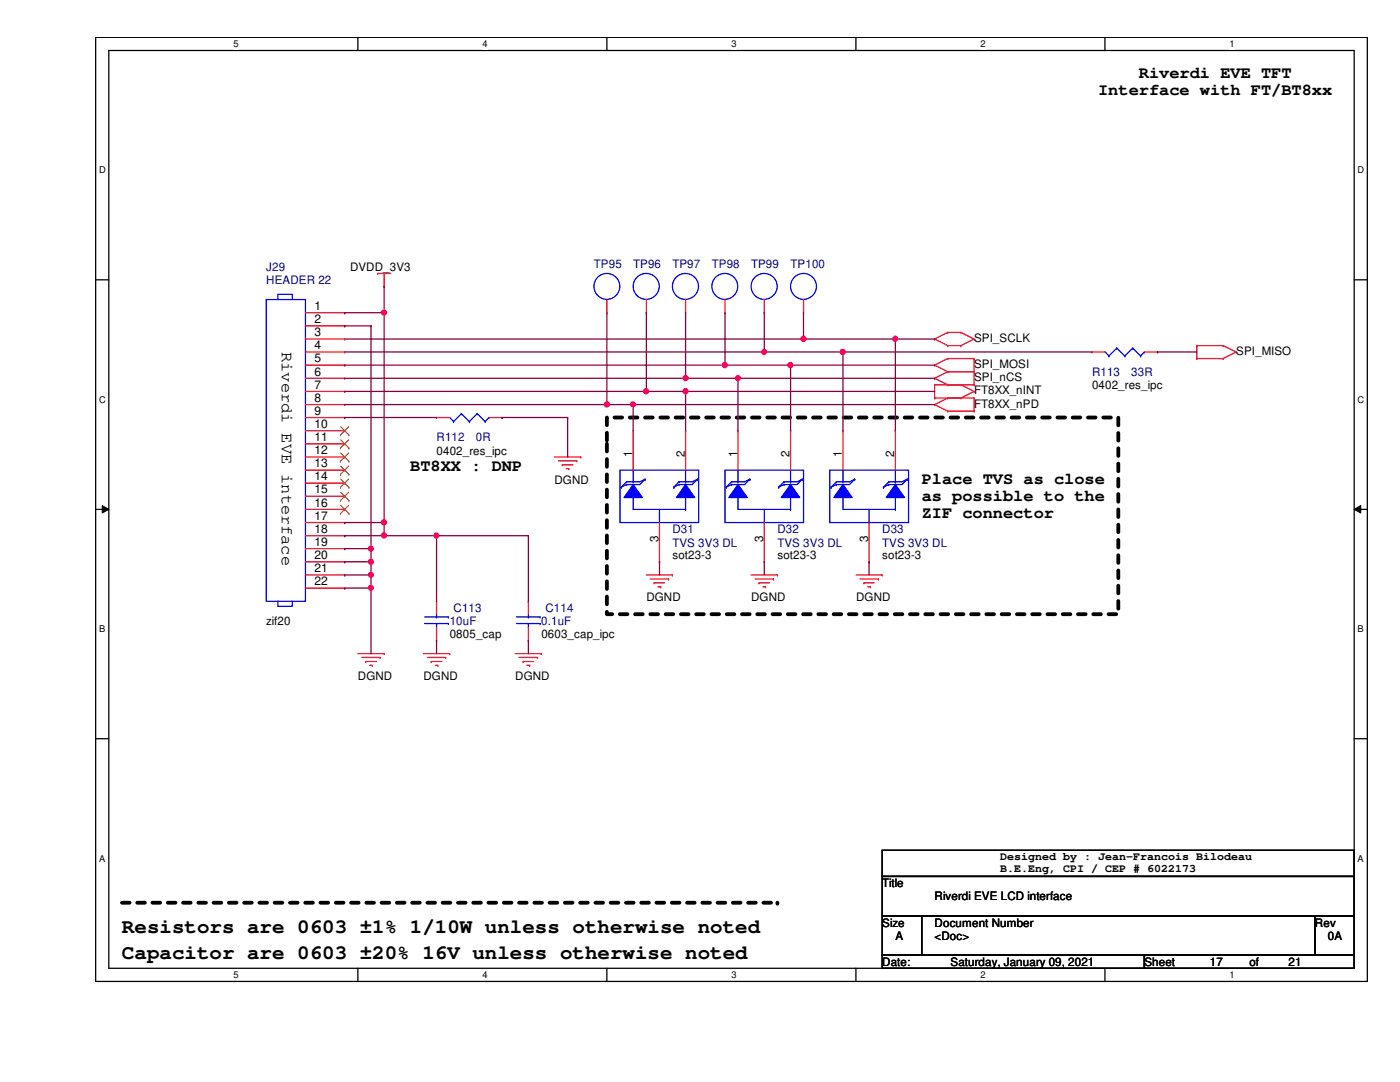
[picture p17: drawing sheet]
<svg xmlns="http://www.w3.org/2000/svg" width="279mm" height="216mm" viewBox="0 0 279 216" stroke-linecap="round" stroke-linejoin="round" font-family="sans-serif">
<defs><g id="words">
<g font-size="4.1">
<text x="24.3" y="191.4">Capacitor are 0603 ±20% 16V unless otherwise noted</text>
<text x="24.3" y="186.2">Resistors are 0603 ±1% 1/10W unless otherwise noted</text>
</g>
<g font-size="3.4">
<text x="227.3" y="15.5">Riverdi EVE TFT</text>
<text x="219.2" y="18.9">Interface with FT/BT8xx</text>
<text x="56.3" y="70.2" transform="rotate(90 56.3 70.2)">Riverdi EVE interface</text>
<text x="81.9" y="94">BT8XX : DNP</text>
<text x="183.9" y="96.6">Place TVS as close</text>
<text x="183.9" y="100">as possible to the</text>
<text x="183.9" y="103.4">ZIF connector</text>
</g>
<g font-size="2.4">
<text x="62.8" y="61.8">1</text>
<text x="62.8" y="64.5">2</text>
<text x="62.8" y="67.1">3</text>
<text x="62.8" y="69.7">4</text>
<text x="62.8" y="72.3">5</text>
<text x="62.8" y="74.9">6</text>
<text x="62.8" y="77.6">7</text>
<text x="62.8" y="80.2">8</text>
<text x="62.8" y="82.8">9</text>
<text x="62.8" y="85.4">10</text>
<text x="62.8" y="88">11</text>
<text x="62.8" y="90.6">12</text>
<text x="62.8" y="93.3">13</text>
<text x="62.8" y="95.8">14</text>
<text x="62.8" y="98.5">15</text>
<text x="62.8" y="101.1">16</text>
<text x="62.8" y="103.7">17</text>
<text x="62.8" y="106.3">18</text>
<text x="62.8" y="108.9">19</text>
<text x="62.8" y="111.5">20</text>
<text x="62.8" y="114.2">21</text>
<text x="62.8" y="116.8">22</text>
</g>
<g font-size="2.3" fill="#000080">
<text x="118.5" y="53.6">TP95</text>
<text x="126.4" y="53.6">TP96</text>
<text x="134.2" y="53.6">TP97</text>
<text x="142.1" y="53.6">TP98</text>
<text x="149.9" y="53.6">TP99</text>
<text x="157.8" y="53.6">TP100</text>
<text x="53.1" y="54.1">J29</text>
<text x="53.1" y="56.7">HEADER 22</text>
<text x="217.9" y="75">R113</text>
<text x="225.8" y="75">33R</text>
<text x="87.1" y="88.1">R112</text>
<text x="95" y="88.1">0R</text>
<text x="134.2" y="106.4">D31</text>
<text x="155.2" y="106.4">D32</text>
<text x="176.1" y="106.4">D33</text>
<text x="134.2" y="109.1">TVS 3V3 DL</text>
<text x="155.2" y="109.1">TVS 3V3 DL</text>
<text x="176.1" y="109.1">TVS 3V3 DL</text>
<text x="89.7" y="124.7">10uF</text>
<text x="90.5" y="122.1">C113</text>
<text x="108" y="124.7">0.1uF</text>
<text x="108.8" y="122.1">C114</text>
</g>
<g font-size="2.3">
<text x="69.8" y="54.1">DVDD_3V3</text>
<text x="194.4" y="68.2">SPI_SCLK</text>
<text x="246.7" y="70.8">SPI_MISO</text>
<text x="194.4" y="73.4">SPI_MOSI</text>
<text x="194.4" y="76.1">SPI_nCS</text>
<text x="217.9" y="77.6">0402_res_ipc</text>
<text x="194.4" y="78.7">FT8XX_nINT</text>
<text x="194.4" y="81.3">FT8XX_nPD</text>
<text x="87.1" y="90.7">0402_res_ipc</text>
<text x="126.2" y="91.2" transform="rotate(-90 126.2 91.2)">1</text>
<text x="136.7" y="91.2" transform="rotate(-90 136.7 91.2)">2</text>
<text x="147.1" y="91.2" transform="rotate(-90 147.1 91.2)">1</text>
<text x="157.6" y="91.2" transform="rotate(-90 157.6 91.2)">2</text>
<text x="168" y="91.2" transform="rotate(-90 168 91.2)">1</text>
<text x="178.5" y="91.2" transform="rotate(-90 178.5 91.2)">2</text>
<text x="110.7" y="96.5">DGND</text>
<text x="131.4" y="108.2" transform="rotate(-90 131.4 108.2)">3</text>
<text x="134.2" y="111.6">sot23-3</text>
<text x="152.3" y="108.2" transform="rotate(-90 152.3 108.2)">3</text>
<text x="155.2" y="111.6">sot23-3</text>
<text x="173.3" y="108.2" transform="rotate(-90 173.3 108.2)">3</text>
<text x="176.1" y="111.6">sot23-3</text>
<text x="53.1" y="124.7">zif20</text>
<text x="129" y="120">DGND</text>
<text x="149.9" y="120">DGND</text>
<text x="170.9" y="120">DGND</text>
<text x="89.7" y="127.3">0805_cap</text>
<text x="108" y="127.3">0603_cap_ipc</text>
<text x="71.4" y="135.7">DGND</text>
<text x="84.5" y="135.7">DGND</text>
<text x="102.8" y="135.7">DGND</text>
<text x="199.6" y="171.6">Designed by : Jean-Francois Bilodeau</text>
<text x="199.6" y="173.9">B.E.Eng, CPI / CEP # 6022173</text>
<text x="176.1" y="177">Title</text>
<text x="186.5" y="179.7">Riverdi EVE LCD interface</text>
<text x="176.1" y="184.9">Size</text>
<text x="186.5" y="184.9">Document Number</text>
<text x="262.4" y="184.9">Rev</text>
<text x="178.7" y="187.5">A</text>
<text x="186.5" y="187.5">&lt;Doc&gt;</text>
<text x="265" y="187.5">0A</text>
<text x="176.1" y="192.7">Date:</text>
<text x="189.7" y="192.7">Saturday, January 09, 2021</text>
<text x="228.4" y="192.7">Sheet</text>
<text x="241.5" y="192.7">17</text>
<text x="249.3" y="192.7">of</text>
<text x="257.2" y="192.7">21</text>
</g>
<g font-size="1.9">
<text x="46.6" y="9.4">5</text>
<text x="96.3" y="9.4">4</text>
<text x="146" y="9.4">3</text>
<text x="195.7" y="9.4">2</text>
<text x="245.4" y="9.4">1</text>
<text x="19.8" y="34.6">D</text>
<text x="270.9" y="34.6">D</text>
<text x="19.8" y="80.3">C</text>
<text x="270.9" y="80.3">C</text>
<text x="19.8" y="126.2">B</text>
<text x="270.9" y="126.2">B</text>
<text x="19.8" y="171.9">A</text>
<text x="270.9" y="171.9">A</text>
<text x="46.6" y="195.2">5</text>
<text x="96.3" y="195.2">4</text>
<text x="146" y="195.2">3</text>
<text x="195.7" y="195.2">2</text>
<text x="245.4" y="195.2">1</text>
</g>
</g></defs>
<path d="M19.1 7.5h253.8v188.3h-253.8zM21.7 10.1h248.6v183.1h-248.6z" fill="none" stroke="#000" stroke-width=".25"/>
<g fill="#fff">
<path d="M46.6 7.7h1v2.1h-1z"/>
<path d="M46.6 193.5h1v2.1h-1z"/>
</g>
<path d="M71.4 7.5v2.6M71.4 193.2v2.6" fill="none" stroke="#000" stroke-width=".25"/>
<g fill="#fff">
<path d="M96.3 7.7h1v2.1h-1z"/>
<path d="M96.3 193.5h1v2.1h-1z"/>
</g>
<path d="M121.1 7.5v2.6M121.1 193.2v2.6" fill="none" stroke="#000" stroke-width=".25"/>
<g fill="#fff">
<path d="M146 7.7h1v2.1h-1z"/>
<path d="M146 193.5h1v2.1h-1z"/>
</g>
<path d="M170.8 7.5v2.6M170.8 193.2v2.6" fill="none" stroke="#000" stroke-width=".25"/>
<g fill="#fff">
<path d="M195.7 7.7h1v2.1h-1z"/>
<path d="M195.7 193.5h1v2.1h-1z"/>
</g>
<path d="M220.5 7.5v2.6M220.5 193.2v2.6" fill="none" stroke="#000" stroke-width=".25"/>
<g fill="#fff">
<path d="M245.4 7.7h1v2.1h-1z"/>
<path d="M245.4 193.5h1v2.1h-1z"/>
<path d="M19.8 32.9h1.3v2.1h-1.3z"/>
<path d="M270.9 32.9h1.3v2.1h-1.3z"/>
<path d="M19.8 78.7h1.3v2.1h-1.3z"/>
<path d="M270.9 78.7h1.3v2.1h-1.3z"/>
</g>
<path d="M19.1 55.8h2.6M270.3 55.8h2.6" fill="none" stroke="#000" stroke-width=".25"/>
<g fill="#fff">
<path d="M19.8 124.5h1.2v2.1h-1.2z"/>
<path d="M270.9 124.5h1.3v2.1h-1.3z"/>
</g>
<path d="M19.1 101.6h2.6M270.3 101.6h2.6" fill="none" stroke="#000" stroke-width=".25"/>
<path d="M20.4 100.9l1.3 .7-1.3 .8zM270.3 101.6l1.3-.7v1.5z" fill="#000"/>
<path d="M20.4 100.9l1.3 .7-1.3 .8zM270.3 101.6l1.3-.7v1.5z" fill="none" stroke="#000" stroke-width=".2"/>
<g fill="#fff">
<path d="M19.8 170.3h1.2v2h-1.2z"/>
<path d="M270.9 170.3h1.3v2h-1.3z"/>
</g>
<path d="M19.1 147.4h2.6M270.3 147.4h2.6M176.1 169.7h94.2v5.2h-94.2zM176.1 174.9h94.2v7.9h-94.2zM176.1 182.8h7.8v7.8h-7.8zM176.1 190.6h52.3v2.6h-52.3zM183.9 182.8h78.5v7.8h-78.5zM228.4 190.6h41.9v2.6h-41.9zM262.4 182.8h7.9v7.8h-7.9z" fill="none" stroke="#000" stroke-width=".25"/>
<path d="M121.1 83.3h102.1v39.3h-102.1zM24.3 180.1h130.9" fill="none" stroke="#000" stroke-width=".76" stroke-dasharray="1.5 1.5"/>
<circle cx="155.2" cy="180.1" r=".38" fill="#000" stroke-dasharray="1.5 1.5"/>
<g fill="none" stroke="#f00" stroke-width=".25">
<path d="M75.4 54.6h.1M75.4 54.6h2.6M76.7 57.1h.1M76.7 54.6v2.5M136.8 59.8v2.6M136.8 62.4h.1M186.5 72.9h.1M186.5 67.6h.1M186.5 75.5h.1M186.5 79.4h.1M186.5 76.8h.1M186.5 72.9l2.6 1.3"/>
<path d="M186.5 67.6l2.6 1.4M186.5 76.8h7.9M186.5 75.5l2.6 1.3M186.5 79.4h7.9M186.5 76.8v2.6M189.1 74.2h.1M189.1 71.5h.1M189.1 69h.1M189.1 66.3h.1M189.1 76.8h.1M189.1 79.4h.1M189.1 74.2h5.3"/>
<path d="M189.1 71.5l-2.6 1.4M189.1 71.5h5.3M189.1 69h2.7M189.1 66.3l-2.6 1.3M189.1 66.3h2.7M189.1 74.2l-2.6 1.3M189.1 79.4l-2.6 1.3M191.8 69h.1M191.8 66.3h.1M191.8 76.8h.1M191.8 79.4h.1M191.8 66.3l2.6 1.3"/>
<path d="M191.8 76.8l2.6 1.3M194.4 71.5h.1M194.4 74.2h.1M194.4 67.6h.1M194.4 76.8h.1M194.4 78.1h.1M194.4 79.4h.1M194.4 71.5v5.3M194.4 79.4v2.6M194.4 67.6l-2.6 1.4M194.4 78.1l-2.6 1.3M238.8 71.5h.1"/>
<path d="M238.8 69h.1M238.8 71.5h5.3M238.8 69h5.3M238.8 69v2.5M244.1 69h.1M244.1 71.5h.1M244.1 69l2.6 1.2M246.7 70.2h.1M246.7 70.2l-2.6 1.3M110.7 91.2h5.2M111.5 91.9h3.6M112.2 92.8h.1"/>
<path d="M112.2 92.8h2.1M113 93.5h.5M113.5 93.5h.1M115.1 91.9h.1M115.9 91.2h.1M186.5 80.7h.1M186.5 80.7l2.6 1.3M189.1 82h.1M189.1 82h5.3M194.4 82h.1M129 114.7h5.2M129.8 115.5h3.6"/>
<path d="M130.6 116.3h.1M130.6 116.3h2M131.3 117.1h.6M131.9 117.1h.1M133.4 115.5h.1M134.2 114.7h.1M149.9 114.7h5.3M150.7 115.5h3.6M151.5 116.3h.1M151.5 116.3h2.1M152.3 117.1h.5M152.8 117.1h.1"/>
<path d="M154.3 115.5h.1M155.2 114.7h.1M170.9 114.7h5.2M171.6 115.5h3.7M172.4 116.3h.1M172.4 116.3h2.1M173.2 117.1h.5M173.7 117.1h.1M175.3 115.5h.1M176.1 114.7h.1M71.4 130.4h5.3M72.2 131.2h3.7"/>
<path d="M73 132h.1M73 132h2.1M73.8 132.8h.5M74.3 132.8h.1M75.9 131.2h.1M76.7 130.4h.1M84.5 130.4h5.2M85.3 131.2h3.6M86.1 132h.1M86.1 132h2.1M86.9 132.8h.5M87.4 132.8h.1"/>
<path d="M88.9 131.2h.1M89.7 130.4h.1M102.8 130.4h5.2M103.6 131.2h3.7M104.4 132h.1M104.4 132h2.1M105.2 132.8h.5M105.7 132.8h.1M107.3 131.2h.1M108 130.4h.1"/>
</g>
<g fill="none" stroke="#00f" stroke-width=".25">
<path d="M144.7 93.8h15.7v10.5h-15.7zM144.9 97.2h.1M146 96.1h.1M146 96.7h.1M146 96.1l-1.1 1.1M146 96.7l-1.1 .5M147.3 99h.1M147.3 93.8h.1M147.3 93.8v2.6M147.3 99v2.6h10.5M149.6 95.6h.1M149.6 95.6l-1 .5h-2.6"/>
<path d="M149.6 95.6l-1 1.1h-2.6M155.4 97.2h.1M156.5 96.1h.1M156.5 96.7h.1M156.5 96.1l-1.1 1.1M156.5 96.7l-1.1 .5M157.8 99h.1M157.8 93.8h.1M157.8 93.8v2.6M157.8 99v2.6M160.1 95.6h.1M160.1 95.6l-1 .5h-2.6"/>
<path d="M160.1 95.6l-1 1.1h-2.6M152.5 104.3h.1M152.5 101.6v2.7M157.8 101.6h.1"/>
<circle cx="136.8" cy="57.1" r="2.6"/>
</g>
<path d="M147.3 96.7l1.8 2.6h-3.6z" fill-rule="evenodd" fill="#00f"/>
<path d="M147.3 96.7l1.8 2.6h-3.6z" fill="none" stroke="#00f" stroke-width=".25"/>
<path d="M157.8 96.7l1.8 2.6h-3.7z" fill-rule="evenodd" fill="#00f"/>
<g fill="none" stroke="#00f" stroke-width=".25">
<path d="M157.8 96.7l1.8 2.6h-3.7zM165.6 93.8h15.7v10.5h-15.7zM165.9 97.2h.1M166.9 96.1h.1M166.9 96.7h.1M166.9 96.1l-1 1.1M166.9 96.7l-1 .5M168.2 99h.1M168.2 93.8h.1M168.2 93.8v2.6M168.2 99v2.6h10.5M170.6 95.6h.1"/>
<path d="M170.6 95.6l-1.1 .5h-2.6M170.6 95.6l-1.1 1.1h-2.6M176.3 97.2h.1M177.4 96.1h.1M177.4 96.7h.1M177.4 96.1l-1.1 1.1M177.4 96.7l-1.1 .5M178.7 99h.1M178.7 93.8h.1M178.7 93.8v2.6M178.7 99v2.6M181.1 95.6h.1"/>
<path d="M181.1 95.6l-1.1 .5h-2.6M181.1 95.6l-1.1 1.1h-2.6M173.4 104.3h.1M173.4 101.6v2.7M178.7 101.6h.1M103.1 124.4h4.7M103.1 123.1h4.7M105.5 123.1h.1M105.5 124.4h.1M105.5 122.6v.5M105.5 124.4v.8M107.8 124.4h.1"/>
<path d="M107.8 123.1h.1"/>
<circle cx="160.4" cy="57.1" r="2.58"/>
</g>
<path d="M160.4 59.8v2.6M160.4 62.4h.1M147.3 85.9h.1M147.3 85.9v7.9M157.8 85.9h.1M157.8 85.9v7.9M105.5 120h.1M105.5 120v2.6M152.5 112.1h.1M152.5 104.3v7.8M105.5 127.8h.1M105.5 125.2v2.6" fill="none" stroke="#f00" stroke-width=".25"/>
<path d="M168.2 96.7l1.9 2.6h-3.7z" fill-rule="evenodd" fill="#00f"/>
<path d="M168.2 96.7l1.9 2.6h-3.7z" fill="none" stroke="#00f" stroke-width=".25"/>
<path d="M178.7 96.7l1.8 2.6h-3.6z" fill-rule="evenodd" fill="#00f"/>
<g fill="none" stroke="#00f" stroke-width=".25">
<path d="M123.7 93.8h15.7v10.5h-15.7zM124 97.2h.1M125.1 96.1h.1M125.1 96.7h.1M125.1 96.1l-1.1 1.1M125.1 96.7l-1.1 .5M126.4 99h.1M126.4 93.8h.1M126.4 93.8v2.6M126.4 99v2.6h10.4M128.7 95.6h.1M128.7 95.6l-1 .5h-2.6"/>
<path d="M128.7 95.6l-1 1.1h-2.6M134.5 97.2h.1M135.5 96.1h.1M135.5 96.7h.1M135.5 96.1l-1 1.1M135.5 96.7l-1 .5M136.8 99h.1M136.8 93.8h.1M136.8 93.8v2.6M136.8 99v2.6M139.2 95.6h.1M139.2 95.6l-1.1 .5h-2.6"/>
<path d="M139.2 95.6l-1.1 1.1h-2.6M178.7 96.7l1.8 2.6h-3.6zM131.6 104.3h.1M131.6 101.6v2.7M136.8 101.6h.1"/>
<circle cx="129" cy="57.1" r="2.6"/>
</g>
<path d="M129 59.8v2.6M129 62.4h.1M168.2 85.9h.1M168.2 85.9v7.9M178.7 85.9h.1M178.7 85.9v7.9M173.4 112.1h.1M173.4 104.3v7.8" fill="none" stroke="#f00" stroke-width=".25"/>
<path d="M126.4 96.7l1.8 2.6h-3.7z" fill-rule="evenodd" fill="#00f"/>
<path d="M126.4 96.7l1.8 2.6h-3.7z" fill="none" stroke="#00f" stroke-width=".25"/>
<path d="M136.8 96.7l1.8 2.6h-3.6z" fill-rule="evenodd" fill="#00f"/>
<g fill="none" stroke="#00f" stroke-width=".25">
<path d="M53.1 59.8h7.9v60.2h-7.9zM55.5 59.8v-1.1h2.8v1.1M220.6 70.2l.7 .8M221.3 71h.1M222.9 69.5h.1M222.9 69.5l-1.6 1.5M222.9 69.5l1.6 1.5M224.5 71h.1M226.1 69.5h.1M226.1 69.5l-1.6 1.5M226.1 69.5l1.5 1.5M227.6 71h.1"/>
<path d="M228.4 70.2h.1M228.4 70.2l-.8 .8M89.7 83.3l.8 .8M90.5 84.1h.1M92.1 82.5h.1M92.1 82.5l-1.6 1.6M92.1 82.5l1.6 1.6M93.7 84.1h.1M95.3 82.5h.1M95.3 82.5l-1.6 1.6M95.3 82.5l1.5 1.6M96.8 84.1h.1"/>
<path d="M97.6 83.3h.1M97.6 83.3l-.8 .8M136.8 96.7l1.8 2.6h-3.6zM55.5 120v1h2.8v-1M84.8 124.4h4.7M84.8 123.1h4.7M87.1 123.1h.1M87.1 124.4h.1M87.1 122.6v.5M87.1 124.4v.8M89.5 124.4h.1M89.5 123.1h.1"/>
<circle cx="121.1" cy="57.1" r="2.58"/>
<circle cx="144.7" cy="57.1" r="2.58"/>
<circle cx="152.5" cy="57.1" r="2.6"/>
</g>
<g fill="none" stroke="#f00" stroke-width=".25">
<path d="M121.1 59.8v2.6M144.7 59.8v2.6M152.5 59.8v2.6M61 70.2h7.8M61 62.4h7.8M61 65h7.8M61 67.6h7.8M61 72.9h7.8M61 75.5h7.8M61 78.1h7.8M68.8 62.4h.1M68.8 65h.1"/>
<path d="M68.8 67.6h.1M68.8 70.2h.1M68.8 72.9h.1M68.8 75.5h.1M68.8 78.1h.1M121.1 62.4h.1M144.7 62.4h.1M152.5 62.4h.1M217.9 70.2h.1M217.9 70.2h2.7M228.4 70.2h2.6M231 70.2h.1"/>
<path d="M61 80.7h7.8M61 83.3h7.8M61 85.9h7.8M61 88.6h7.8M61 91.2h7.8M61 93.8h7.8M61 96.4h7.8M61 99h7.8M68.8 80.7h.1M68.8 83.3h.1M68.8 85.9h.1M68.8 88.6h.1"/>
<path d="M68.8 91.2h.1M68.8 93.8h.1M68.8 96.4h.1M68.8 99h.1M87.1 83.3h.1M87.1 83.3h2.6M97.6 83.3h2.6M100.2 83.3h.1M126.4 85.9h.1M126.4 85.9v7.9M136.8 85.9h.1M136.8 85.9v7.9"/>
<path d="M61 101.6h7.8M61 104.3h7.8M61 106.9h7.8M61 109.5h7.8M61 112.1h7.8M61 114.7h7.8M61 117.3h7.8M68.8 101.6h.1M68.8 104.3h.1M68.8 106.9h.1M68.8 109.5h.1M68.8 112.1h.1"/>
<path d="M68.8 114.7h.1M68.8 117.3h.1M87.1 120h.1M87.1 120v2.6M131.6 112.1h.1M131.6 104.3v7.8M87.1 127.8h.1M87.1 125.2v2.6"/>
</g>
<g fill="none" stroke="#804000" stroke-width=".2">
<path d="M67.9 86.8h.1M67.9 89.4h.1M67.9 92h.1M67.9 94.7h.1M67.9 97.2h.1M67.9 99.9h.1M68 85.1l1.6 1.7M68 87.8l1.6 1.6M68 90.4l1.6 1.6M68 93l1.6 1.7M68 95.6l1.6 1.6M68 98.2l1.6 1.7"/>
<path d="M69.6 85.1l-1.7 1.7M69.6 87.8l-1.7 1.6M69.6 90.4l-1.7 1.6M69.6 93l-1.7 1.7M69.6 95.6l-1.7 1.6M69.6 98.2l-1.7 1.7M69.6 86.8h.1M69.6 89.4h.1M69.6 92h.1M69.6 94.7h.1M69.6 97.2h.1M69.6 99.9h.1"/>
<path d="M67.9 102.5h.1M68 100.8l1.6 1.7M69.6 100.8l-1.7 1.7M69.6 102.5h.1"/>
</g>
<path d="M76.7 57.1h.1M76.7 57.1v47.2M68.8 62.4h.1M68.8 62.4h7.9M76.7 62.4h.1" fill="none" stroke="#800040" stroke-width=".25"/>
<circle cx="76.6" cy="104.2" r=".51" fill="#f0f"/>
<circle cx="76.6" cy="104.2" r=".51" fill="none" stroke="#f0f" stroke-width=".25"/>
<circle cx="76.6" cy="62.4" r=".5" fill="#f0f"/>
<circle cx="76.6" cy="62.4" r=".5" fill="none" stroke="#f0f" stroke-width=".25"/>
<path d="M68.8 65h.1M68.8 65h5.2M74 65h.1M74 65v44.5" fill="none" stroke="#800040" stroke-width=".25"/>
<circle cx="74" cy="109.5" r=".5" fill="#f0f"/>
<circle cx="74" cy="109.5" r=".5" fill="none" stroke="#f0f" stroke-width=".25"/>
<path d="M68.8 67.6h91.6M160.4 67.6h.1" fill="none" stroke="#800040" stroke-width=".25"/>
<circle cx="160.4" cy="67.6" r=".51" fill="#f0f"/>
<circle cx="160.4" cy="67.6" r=".51" fill="none" stroke="#f0f" stroke-width=".25"/>
<path d="M68.8 70.2h83.7M152.5 70.2h.1" fill="none" stroke="#800040" stroke-width=".25"/>
<circle cx="152.5" cy="70.2" r=".5" fill="#f0f"/>
<circle cx="152.5" cy="70.2" r=".5" fill="none" stroke="#f0f" stroke-width=".25"/>
<path d="M68.8 72.9h75.9M68.8 75.5h68M136.8 75.5h.1M144.7 72.9h.1" fill="none" stroke="#800040" stroke-width=".25"/>
<circle cx="136.8" cy="75.5" r=".5" fill="#f0f"/>
<circle cx="136.8" cy="75.5" r=".5" fill="none" stroke="#f0f" stroke-width=".25"/>
<path d="M68.8 78.1h60.2M129 78.1h.1" fill="none" stroke="#800040" stroke-width=".25"/>
<circle cx="128.9" cy="78.1" r=".51" fill="#f0f"/>
<circle cx="128.9" cy="78.1" r=".51" fill="none" stroke="#f0f" stroke-width=".25"/>
<path d="M68.8 80.7h52.3M121.1 80.7h.1" fill="none" stroke="#800040" stroke-width=".25"/>
<circle cx="121.1" cy="80.7" r=".51" fill="#f0f"/>
<circle cx="121.1" cy="80.7" r=".51" fill="none" stroke="#f0f" stroke-width=".25"/>
<path d="M68.8 104.3h.1M68.8 106.9h.1M68.8 104.3h7.9M68.8 106.9h18.3M76.7 104.3h.1M76.7 106.9h.1M76.7 104.3v2.6" fill="none" stroke="#800040" stroke-width=".25"/>
<circle cx="87.1" cy="106.8" r=".5" fill="#f0f"/>
<circle cx="87.1" cy="106.8" r=".5" fill="none" stroke="#f0f" stroke-width=".25"/>
<circle cx="76.6" cy="106.8" r=".51" fill="#f0f"/>
<circle cx="76.6" cy="106.8" r=".51" fill="none" stroke="#f0f" stroke-width=".25"/>
<g fill="none" stroke="#800040" stroke-width=".25">
<path d="M68.8 109.5h.1M68.8 112.1h.1M68.8 114.7h.1M68.8 117.3h.1M68.8 109.5h5.2M68.8 114.7h5.2M68.8 117.3h5.2M74 109.5h.1M74 114.7h.1M74 117.3h.1M74 109.5v2.6h-5.2M74 114.7v15.7"/>
<path d="M87.1 106.9h.1M87.1 106.9v13.1M87.1 106.9h18.4M105.5 106.9h.1M105.5 106.9v13.1"/>
</g>
<circle cx="74" cy="117.3" r=".5" fill="#f0f"/>
<circle cx="74" cy="117.3" r=".5" fill="none" stroke="#f0f" stroke-width=".25"/>
<path d="M231 70.2h.1M231 70.2h7.8M126.4 80.7h.1M126.4 80.7v5.2M126.4 80.7h60.1M131.6 112.1h.1M131.6 112.1v2.6M87.1 127.8h.1M87.1 127.8v2.6M105.5 127.8h.1M105.5 127.8v2.6" fill="none" stroke="#800040" stroke-width=".25"/>
<circle cx="126.3" cy="80.7" r=".5" fill="#f0f"/>
<circle cx="126.3" cy="80.7" r=".5" fill="none" stroke="#f0f" stroke-width=".25"/>
<path d="M136.8 78.1h.1M136.8 78.1v7.8M136.8 78.1h49.7" fill="none" stroke="#800040" stroke-width=".25"/>
<circle cx="136.8" cy="78.1" r=".51" fill="#f0f"/>
<circle cx="136.8" cy="78.1" r=".51" fill="none" stroke="#f0f" stroke-width=".25"/>
<path d="M147.3 75.5h.1M147.3 75.5v10.4M147.3 75.5h39.2" fill="none" stroke="#800040" stroke-width=".25"/>
<circle cx="147.3" cy="75.5" r=".5" fill="#f0f"/>
<circle cx="147.3" cy="75.5" r=".5" fill="none" stroke="#f0f" stroke-width=".25"/>
<path d="M157.8 72.9h.1M157.8 72.9v13M157.8 72.9h28.7M168.2 70.2h.1M168.2 70.2v15.7M168.2 70.2h49.7M178.7 67.6h.1M178.7 67.6v18.3M178.7 67.6h7.8M74 112.1h.1M74 112.1v2.6" fill="none" stroke="#800040" stroke-width=".25"/>
<circle cx="74" cy="114.7" r=".49" fill="#f0f"/>
<circle cx="74" cy="114.7" r=".49" fill="none" stroke="#f0f" stroke-width=".25"/>
<circle cx="74" cy="112.1" r=".5" fill="#f0f"/>
<circle cx="74" cy="112.1" r=".5" fill="none" stroke="#f0f" stroke-width=".25"/>
<g fill="none" stroke="#800040" stroke-width=".25">
<path d="M160.4 67.6h.1M160.4 62.4v5.2M160.4 67.6h18.3M178.7 67.6h.1M68.8 83.3h.1M68.8 83.3h18.3M100.2 83.3h.1M100.2 83.3h13.1M113.3 83.3h.1M113.3 83.3v7.9M152.5 112.1h.1M152.5 112.1v2.6"/>
<path d="M173.4 112.1h.1M173.4 112.1v2.6"/>
</g>
<circle cx="178.7" cy="67.6" r=".5" fill="#f0f"/>
<circle cx="178.7" cy="67.6" r=".5" fill="none" stroke="#f0f" stroke-width=".25"/>
<path d="M152.5 70.2h.1M152.5 62.4v7.8M152.5 70.2h15.7M168.2 70.2h.1" fill="none" stroke="#800040" stroke-width=".25"/>
<circle cx="168.2" cy="70.2" r=".51" fill="#f0f"/>
<circle cx="168.2" cy="70.2" r=".51" fill="none" stroke="#f0f" stroke-width=".25"/>
<path d="M144.7 72.9h.1M144.7 62.4v10.5M144.7 72.9h13.1M157.8 72.9h.1" fill="none" stroke="#800040" stroke-width=".25"/>
<circle cx="144.7" cy="72.9" r=".51" fill="#f0f"/>
<circle cx="144.7" cy="72.9" r=".51" fill="none" stroke="#f0f" stroke-width=".25"/>
<circle cx="157.7" cy="72.9" r=".51" fill="#f0f"/>
<circle cx="157.7" cy="72.9" r=".51" fill="none" stroke="#f0f" stroke-width=".25"/>
<path d="M121.1 62.4v18.3M129 78.1h.1M129 62.4v15.7M129 78.1h7.8M136.8 75.5h.1M136.8 78.1h.1M136.8 62.4v13.1M136.8 75.5h10.5M147.3 75.5h.1M121.1 80.7h.1M121.1 80.7h5.3M126.4 80.7h.1" fill="none" stroke="#800040" stroke-width=".25"/>
<circle cx="76.6" cy="104.2" r=".51" fill="#f0f"/>
<circle cx="76.6" cy="104.2" r=".51" fill="none" stroke="#f0f" stroke-width=".25"/>
<circle cx="76.6" cy="62.4" r=".5" fill="#f0f"/>
<circle cx="76.6" cy="62.4" r=".5" fill="none" stroke="#f0f" stroke-width=".25"/>
<circle cx="74" cy="109.5" r=".5" fill="#f0f"/>
<circle cx="74" cy="109.5" r=".5" fill="none" stroke="#f0f" stroke-width=".25"/>
<circle cx="160.4" cy="67.6" r=".51" fill="#f0f"/>
<circle cx="160.4" cy="67.6" r=".51" fill="none" stroke="#f0f" stroke-width=".25"/>
<circle cx="152.5" cy="70.2" r=".5" fill="#f0f"/>
<circle cx="152.5" cy="70.2" r=".5" fill="none" stroke="#f0f" stroke-width=".25"/>
<circle cx="136.8" cy="75.5" r=".5" fill="#f0f"/>
<circle cx="136.8" cy="75.5" r=".5" fill="none" stroke="#f0f" stroke-width=".25"/>
<circle cx="128.9" cy="78.1" r=".51" fill="#f0f"/>
<circle cx="128.9" cy="78.1" r=".51" fill="none" stroke="#f0f" stroke-width=".25"/>
<circle cx="121.1" cy="80.7" r=".51" fill="#f0f"/>
<circle cx="121.1" cy="80.7" r=".51" fill="none" stroke="#f0f" stroke-width=".25"/>
<circle cx="87.1" cy="106.8" r=".5" fill="#f0f"/>
<circle cx="87.1" cy="106.8" r=".5" fill="none" stroke="#f0f" stroke-width=".25"/>
<circle cx="76.6" cy="106.8" r=".51" fill="#f0f"/>
<circle cx="76.6" cy="106.8" r=".51" fill="none" stroke="#f0f" stroke-width=".25"/>
<circle cx="74" cy="117.3" r=".5" fill="#f0f"/>
<circle cx="74" cy="117.3" r=".5" fill="none" stroke="#f0f" stroke-width=".25"/>
<circle cx="126.3" cy="80.7" r=".5" fill="#f0f"/>
<circle cx="126.3" cy="80.7" r=".5" fill="none" stroke="#f0f" stroke-width=".25"/>
<circle cx="136.8" cy="78.1" r=".51" fill="#f0f"/>
<circle cx="136.8" cy="78.1" r=".51" fill="none" stroke="#f0f" stroke-width=".25"/>
<circle cx="147.3" cy="75.5" r=".5" fill="#f0f"/>
<circle cx="147.3" cy="75.5" r=".5" fill="none" stroke="#f0f" stroke-width=".25"/>
<circle cx="74" cy="114.7" r=".49" fill="#f0f"/>
<circle cx="74" cy="114.7" r=".49" fill="none" stroke="#f0f" stroke-width=".25"/>
<circle cx="74" cy="112.1" r=".5" fill="#f0f"/>
<circle cx="74" cy="112.1" r=".5" fill="none" stroke="#f0f" stroke-width=".25"/>
<circle cx="178.7" cy="67.6" r=".5" fill="#f0f"/>
<circle cx="178.7" cy="67.6" r=".5" fill="none" stroke="#f0f" stroke-width=".25"/>
<circle cx="168.2" cy="70.2" r=".51" fill="#f0f"/>
<circle cx="168.2" cy="70.2" r=".51" fill="none" stroke="#f0f" stroke-width=".25"/>
<circle cx="144.7" cy="72.9" r=".51" fill="#f0f"/>
<circle cx="144.7" cy="72.9" r=".51" fill="none" stroke="#f0f" stroke-width=".25"/>
<circle cx="157.7" cy="72.9" r=".51" fill="#f0f"/>
<circle cx="157.7" cy="72.9" r=".51" fill="none" stroke="#f0f" stroke-width=".25"/>
<use href="#words"/>
</svg>
